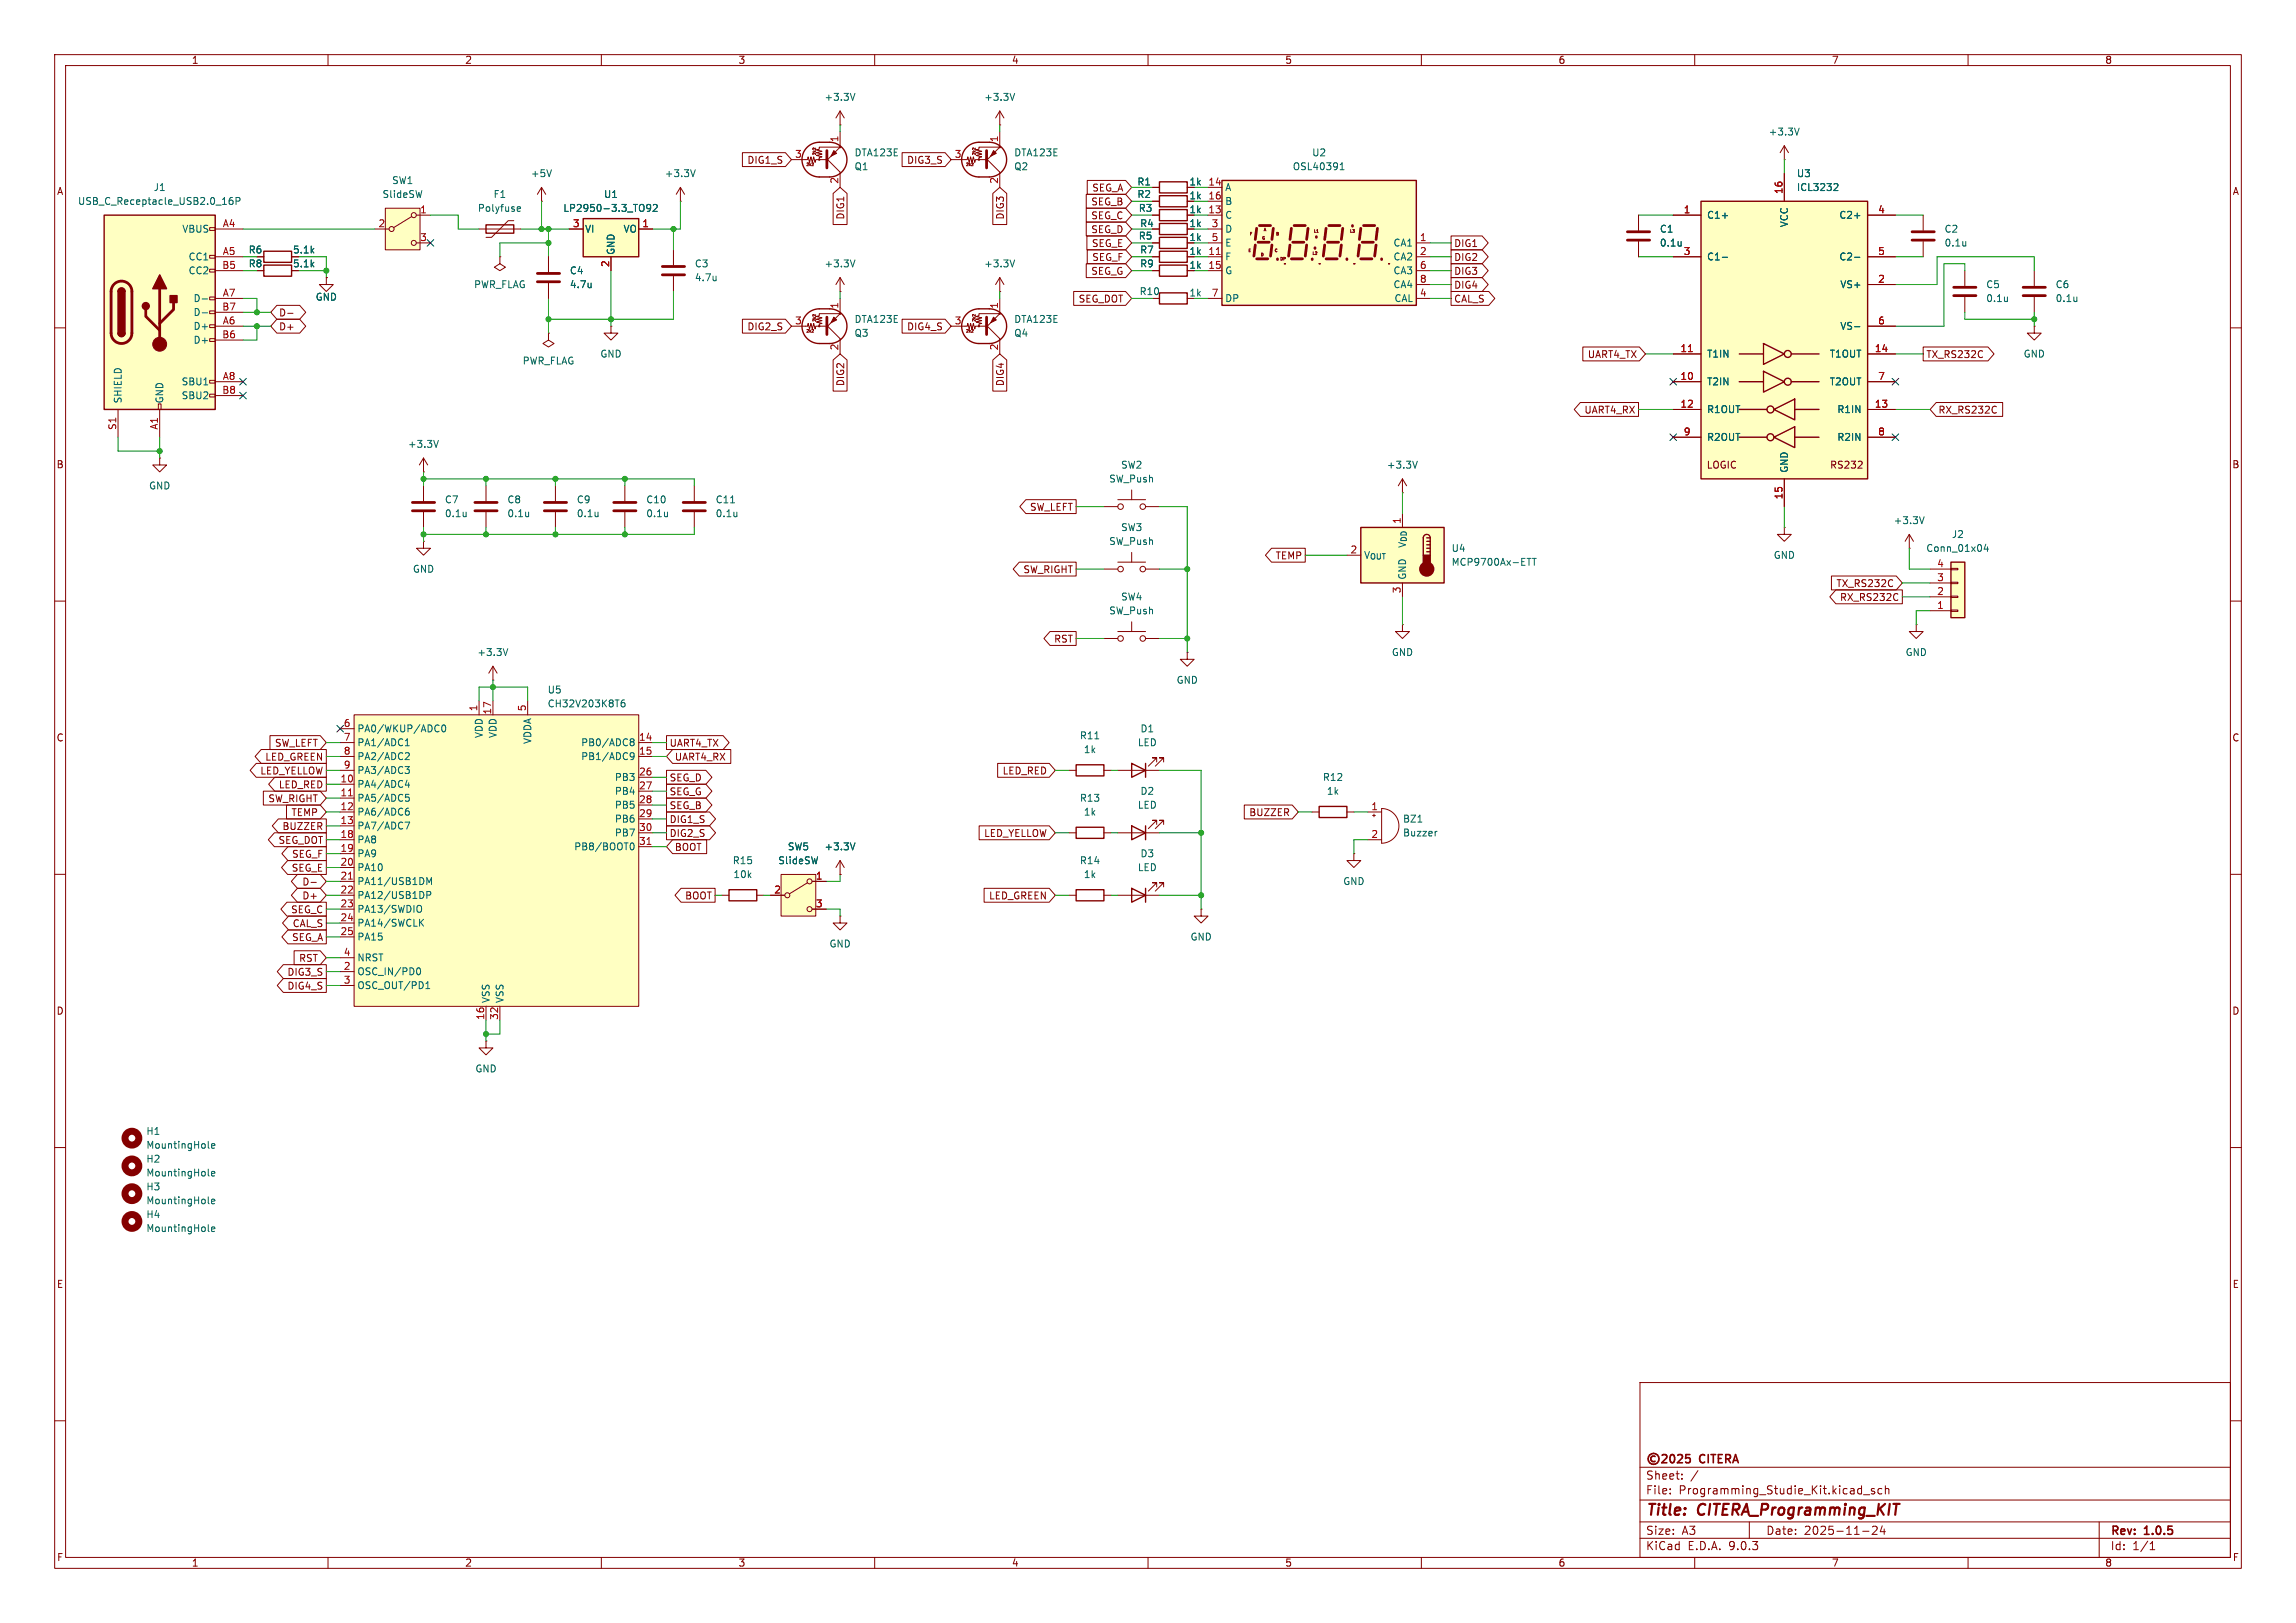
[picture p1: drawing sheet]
<svg xmlns="http://www.w3.org/2000/svg" width="420mm" height="297mm" viewBox="0 0 420 297" stroke-linecap="round" stroke-linejoin="round" font-family="sans-serif">
<defs><g id="words">
<g font-size="2.8" fill="#840000">
<text x="301" y="277.9">Title:</text>
<text x="310.6" y="277.9">CITERA_Programming_KIT</text>
</g>
<g font-size="2.1" fill="#840000">
<text x="311" y="268.2">CITERA</text>
<text x="301" y="273.7">File:</text>
<text x="301" y="271">Sheet:</text>
<text x="307.1" y="273.7">Programming_Studie_Kit.kicad_sch</text>
<text x="301" y="281.1">Size:</text>
<text x="307.6" y="281.1">A3</text>
<text x="323" y="281.1">Date:</text>
<text x="330" y="281.1">2025-11-24</text>
<text x="386" y="281.3">Rev:</text>
<text x="392.4" y="281.3">1.0.5</text>
<text x="301" y="283.9">KiCad</text>
<text x="308.7" y="283.9">E.D.A.</text>
<text x="316.3" y="283.9">9.0.3</text>
<text x="386" y="283.9">Id:</text>
<text x="390.1" y="283.9">1/1</text>
</g>
<g font-size="1.8" fill="#840000">
<text x="35" y="11.9">1</text>
<text x="85" y="11.9">2</text>
<text x="135" y="11.9">3</text>
<text x="185" y="11.9">4</text>
<text x="235" y="11.9">5</text>
<text x="285" y="11.9">6</text>
<text x="335" y="11.9">7</text>
<text x="385" y="11.9">8</text>
<text x="10.3" y="35.9">A</text>
<text x="136.6" y="30.2">DIG1_S</text>
<text x="165.8" y="30.2">DIG3_S</text>
<text x="199.7" y="35.2">SEG_A</text>
<text x="217.5" y="34.1">1k</text>
<text x="408.3" y="35.9">A</text>
<text x="154.6" y="40.3" transform="rotate(-90 154.6 40.3)">DIG1</text>
<text x="183.8" y="40.3" transform="rotate(-90 183.8 40.3)">DIG3</text>
<text x="199.5" y="40.3">SEG_C</text>
<text x="199.5" y="37.8">SEG_B</text>
<text x="217.5" y="39.2">1k</text>
<text x="217.5" y="36.7">1k</text>
<text x="217.5" y="41.8">1k</text>
<text x="53.5" y="46.6">5.1k</text>
<text x="199.5" y="42.9">SEG_D</text>
<text x="199.6" y="45.4">SEG_E</text>
<text x="199.7" y="47.9">SEG_F</text>
<text x="217.5" y="46.8">1k</text>
<text x="217.5" y="44.3">1k</text>
<text x="265.9" y="47.9">DIG2</text>
<text x="265.9" y="45.4">DIG1</text>
<text x="53.5" y="49.1">5.1k</text>
<text x="199.5" y="50.5">SEG_G</text>
<text x="217.5" y="49.4">1k</text>
<text x="265.9" y="53">DIG4</text>
<text x="265.9" y="50.5">DIG3</text>
<text x="51" y="58.1">D-</text>
<text x="197.2" y="55.6">SEG_DOT</text>
<text x="265.9" y="55.6">CAL_S</text>
<text x="51" y="60.6">D+</text>
<text x="136.6" y="60.6">DIG2_S</text>
<text x="165.8" y="60.6">DIG4_S</text>
<text x="290.3" y="65.7">UART4_TX</text>
<text x="352.3" y="65.7">TX_RS232C</text>
<text x="154.6" y="70.8" transform="rotate(-90 154.6 70.8)">DIG2</text>
<text x="183.8" y="70.8" transform="rotate(-90 183.8 70.8)">DIG4</text>
<text x="289.7" y="75.9">UART4_RX</text>
<text x="354.5" y="75.9">RX_RS232C</text>
<text x="10.3" y="85.9">B</text>
<text x="312.1" y="86">LOGIC</text>
<text x="334.7" y="86">RS232</text>
<text x="408.2" y="85.9">B</text>
<text x="188.3" y="93.7">SW_LEFT</text>
<text x="187.1" y="105.1">SW_RIGHT</text>
<text x="233.2" y="102.6">TEMP</text>
<text x="335.8" y="107.6">TX_RS232C</text>
<text x="336.5" y="110.2">RX_RS232C</text>
<text x="192.7" y="117.8">RST</text>
<text x="10.3" y="135.9">C</text>
<text x="50.2" y="136.8">SW_LEFT</text>
<text x="122.4" y="136.8">UART4_TX</text>
<text x="408.2" y="135.9">C</text>
<text x="47.5" y="141.9">LED_YELLOW</text>
<text x="48.4" y="139.4">LED_GREEN</text>
<text x="122.4" y="143.2">SEG_D</text>
<text x="123.3" y="139.4">UART4_RX</text>
<text x="183.3" y="141.9">LED_RED</text>
<text x="49" y="147">SW_RIGHT</text>
<text x="50.9" y="144.5">LED_RED</text>
<text x="53.2" y="149.5">TEMP</text>
<text x="122.4" y="148.3">SEG_B</text>
<text x="122.4" y="145.7">SEG_G</text>
<text x="228.4" y="149.5">BUZZER</text>
<text x="50.8" y="154.6">SEG_DOT</text>
<text x="51.6" y="152.1">BUZZER</text>
<text x="122.4" y="150.8">DIG1_S</text>
<text x="122.4" y="153.4">DIG2_S</text>
<text x="123.3" y="155.9">BOOT</text>
<text x="179.9" y="153.4">LED_YELLOW</text>
<text x="53.3" y="159.7">SEG_E</text>
<text x="53.3" y="157.2">SEG_F</text>
<text x="53.1" y="167.3">SEG_C</text>
<text x="55.2" y="164.8">D+</text>
<text x="55.2" y="162.2">D-</text>
<text x="125.2" y="164.8">BOOT</text>
<text x="180.8" y="164.8">LED_GREEN</text>
<text x="53.3" y="172.4">SEG_A</text>
<text x="53.4" y="169.9">CAL_S</text>
<text x="52.5" y="178.8">DIG3_S</text>
<text x="54.6" y="176.2">RST</text>
<text x="10.3" y="185.9">D</text>
<text x="52.5" y="181.3">DIG4_S</text>
<text x="408.2" y="185.9">D</text>
<text x="10.3" y="235.9">E</text>
<text x="408.3" y="235.9">E</text>
<text x="10.3" y="285.9">F</text>
<text x="35" y="286.9">1</text>
<text x="85" y="286.9">2</text>
<text x="135" y="286.9">3</text>
<text x="185" y="286.9">4</text>
<text x="235" y="286.9">5</text>
<text x="285" y="286.9">6</text>
<text x="335" y="286.9">7</text>
<text x="385" y="286.9">8</text>
<text x="408.3" y="285.9">F</text>
</g>
<g font-size="1.8" fill="#006464">
<text x="150.7" y="18.6">+3.3V</text>
<text x="179.9" y="18.6">+3.3V</text>
<text x="156.2" y="28.8">DTA123E</text>
<text x="185.4" y="28.8">DTA123E</text>
<text x="239.9" y="28.8">U2</text>
<text x="323.4" y="25">+3.3V</text>
<text x="28" y="35.2">J1</text>
<text x="71.6" y="33.9">SW1</text>
<text x="97" y="32.6">+5V</text>
<text x="121.5" y="32.6">+3.3V</text>
<text x="156.2" y="31.3">Q1</text>
<text x="185.4" y="31.3">Q2</text>
<text x="208" y="34.1">R1</text>
<text x="224" y="35.2">A</text>
<text x="236.4" y="31.3">OSL40391</text>
<text x="328.6" y="35.2">ICL3232</text>
<text x="328.6" y="32.6">U3</text>
<text x="14.2" y="37.7">USB_C_Receptacle_USB2.0_16P</text>
<text x="69.9" y="36.4">SlideSW</text>
<text x="87.3" y="39">Polyfuse</text>
<text x="90.2" y="36.4">F1</text>
<text x="102.9" y="39">LP2950-3.3_TO92</text>
<text x="110.4" y="36.4">U1</text>
<text x="208" y="36.4">R2</text>
<text x="208.2" y="39">R3</text>
<text x="208.5" y="41.8">R4</text>
<text x="224" y="37.7">B</text>
<text x="224" y="40.2">C</text>
<text x="312.2" y="40.2">C1+</text>
<text x="327.3" y="41.7" transform="rotate(-90 327.3 41.7)">VCC</text>
<text x="336.4" y="40.2">C2+</text>
<text x="33.3" y="42.8">VBUS</text>
<text x="34.4" y="47.9">CC1</text>
<text x="45.4" y="46.6">R6</text>
<text x="106.9" y="42.8">VI</text>
<text x="112.6" y="46.7" transform="rotate(-90 112.6 46.7)">GND</text>
<text x="114" y="42.8">VO</text>
<text x="208.2" y="44">R5</text>
<text x="208.5" y="46.6">R7</text>
<text x="224" y="42.8">D</text>
<text x="224" y="45.3">E</text>
<text x="224" y="47.9">F</text>
<text x="254.8" y="45.3">CA1</text>
<text x="254.8" y="47.9">CA2</text>
<text x="303.5" y="42.8">C1</text>
<text x="303.5" y="45.3">0.1u</text>
<text x="312.2" y="47.9">C1-</text>
<text x="336.4" y="47.9">C2-</text>
<text x="355.6" y="42.8">C2</text>
<text x="355.6" y="45.3">0.1u</text>
<text x="34.4" y="50.4">CC2</text>
<text x="45.4" y="49.1">R8</text>
<text x="86.6" y="52.9">PWR_FLAG</text>
<text x="104.1" y="50.4">C4</text>
<text x="104.1" y="52.9">4.7u</text>
<text x="127" y="49.1">C3</text>
<text x="127" y="51.7">4.7u</text>
<text x="150.7" y="49.1">+3.3V</text>
<text x="179.9" y="49.1">+3.3V</text>
<text x="208.5" y="49.1">R9</text>
<text x="224" y="50.4">G</text>
<text x="254.8" y="50.4">CA3</text>
<text x="254.8" y="52.9">CA4</text>
<text x="336.5" y="52.9">VS+</text>
<text x="363.2" y="52.9">C5</text>
<text x="375.9" y="52.9">C6</text>
<text x="35.3" y="55.5">D-</text>
<text x="35.3" y="58">D-</text>
<text x="57.7" y="55.2">GND</text>
<text x="156.2" y="59.3">DTA123E</text>
<text x="185.4" y="59.3">DTA123E</text>
<text x="208.4" y="54.2">R10</text>
<text x="217.5" y="54.5">1k</text>
<text x="224" y="55.5">DP</text>
<text x="255" y="55.5">CAL</text>
<text x="363.2" y="55.5">0.1u</text>
<text x="375.9" y="55.5">0.1u</text>
<text x="35.3" y="60.6">D+</text>
<text x="35.3" y="63.1">D+</text>
<text x="109.7" y="65.6">GND</text>
<text x="156.2" y="61.8">Q3</text>
<text x="185.4" y="61.8">Q4</text>
<text x="312.2" y="65.6">T1IN</text>
<text x="334.6" y="65.6">T1OUT</text>
<text x="336.5" y="60.6">VS-</text>
<text x="370.1" y="65.6">GND</text>
<text x="33.1" y="70.7">SBU1</text>
<text x="95.5" y="66.9">PWR_FLAG</text>
<text x="312.2" y="70.7">T2IN</text>
<text x="334.6" y="70.7">T2OUT</text>
<text x="22.5" y="73.9" transform="rotate(-90 22.5 73.9)">SHIELD</text>
<text x="30.1" y="73.9" transform="rotate(-90 30.1 73.9)">GND</text>
<text x="33.1" y="73.3">SBU2</text>
<text x="312.2" y="75.8">R1OUT</text>
<text x="336" y="75.8">R1IN</text>
<text x="74.5" y="82.1">+3.3V</text>
<text x="312.2" y="80.9">R2OUT</text>
<text x="336" y="80.9">R2IN</text>
<text x="27.2" y="89.8">GND</text>
<text x="202.8" y="88.5">SW_Push</text>
<text x="205" y="86">SW2</text>
<text x="253.6" y="86">+3.3V</text>
<text x="327.3" y="86.6" transform="rotate(-90 327.3 86.6)">GND</text>
<text x="81.3" y="92.3">C7</text>
<text x="81.3" y="94.8">0.1u</text>
<text x="92.7" y="92.3">C8</text>
<text x="92.7" y="94.8">0.1u</text>
<text x="105.4" y="92.3">C9</text>
<text x="105.4" y="94.8">0.1u</text>
<text x="118.1" y="92.3">C10</text>
<text x="118.1" y="94.8">0.1u</text>
<text x="130.8" y="92.3">C11</text>
<text x="130.8" y="94.8">0.1u</text>
<text x="202.8" y="99.9">SW_Push</text>
<text x="205" y="97.4">SW3</text>
<text x="257.4" y="100.4" transform="rotate(-90 257.4 100.4)">V_{DD}</text>
<text x="265.4" y="101.2">U4</text>
<text x="346.3" y="96.1">+3.3V</text>
<text x="352.3" y="101.2">Conn_01x04</text>
<text x="356.9" y="98.7">J2</text>
<text x="75.4" y="105">GND</text>
<text x="249.4" y="102.5">V_{OUT}</text>
<text x="257.4" y="106.2" transform="rotate(-90 257.4 106.2)">GND</text>
<text x="265.4" y="103.7">MCP9700Ax-ETT</text>
<text x="324.4" y="102.5">GND</text>
<text x="202.8" y="112.6">SW_Push</text>
<text x="205" y="110.1">SW4</text>
<text x="87.2" y="120.2">+3.3V</text>
<text x="215.1" y="125.3">GND</text>
<text x="254.5" y="120.2">GND</text>
<text x="348.5" y="120.2">GND</text>
<text x="100.1" y="127.1">U5</text>
<text x="100.1" y="129.6">CH32V203K8T6</text>
<text x="65.3" y="134.2">PA0/WKUP/ADC0</text>
<text x="65.3" y="136.8">PA1/ADC1</text>
<text x="88.5" y="135.1" transform="rotate(-90 88.5 135.1)">VDD</text>
<text x="91" y="135.1" transform="rotate(-90 91 135.1)">VDD</text>
<text x="97.4" y="136.2" transform="rotate(-90 97.4 136.2)">VDDA</text>
<text x="106.2" y="136.8">PB0/ADC8</text>
<text x="197.4" y="135.5">R11</text>
<text x="208" y="136.8">LED</text>
<text x="208.5" y="134.2">D1</text>
<text x="65.3" y="139.3">PA2/ADC2</text>
<text x="65.3" y="141.8">PA3/ADC3</text>
<text x="106.2" y="139.3">PB1/ADC9</text>
<text x="112.4" y="143.1">PB3</text>
<text x="198.2" y="138">1k</text>
<text x="241.9" y="143.1">R12</text>
<text x="65.3" y="144.4">PA4/ADC4</text>
<text x="65.3" y="146.9">PA5/ADC5</text>
<text x="65.3" y="149.5">PA6/ADC6</text>
<text x="112.4" y="145.6">PB4</text>
<text x="112.4" y="148.2">PB5</text>
<text x="197.4" y="146.9">R13</text>
<text x="198.2" y="149.5">1k</text>
<text x="208" y="148.2">LED</text>
<text x="208.5" y="145.6">D2</text>
<text x="242.6" y="145.6">1k</text>
<text x="65.3" y="152">PA7/ADC7</text>
<text x="65.3" y="154.5">PA8</text>
<text x="104.9" y="155.8">PB8/BOOT0</text>
<text x="112.4" y="150.7">PB6</text>
<text x="112.4" y="153.3">PB7</text>
<text x="144" y="155.8">SW5</text>
<text x="150.7" y="155.8">+3.3V</text>
<text x="256.5" y="150.7">BZ1</text>
<text x="256.5" y="153.3">Buzzer</text>
<text x="65.3" y="157.1">PA9</text>
<text x="65.3" y="159.6">PA10</text>
<text x="133.9" y="158.3">R15</text>
<text x="134.1" y="160.9">10k</text>
<text x="142.3" y="158.3">SlideSW</text>
<text x="197.4" y="158.3">R14</text>
<text x="198.2" y="160.9">1k</text>
<text x="208" y="159.6">LED</text>
<text x="208.5" y="157.1">D3</text>
<text x="65.3" y="162.2">PA11/USB1DM</text>
<text x="65.3" y="164.7">PA12/USB1DP</text>
<text x="65.3" y="167.2">PA13/SWDIO</text>
<text x="245.6" y="162.2">GND</text>
<text x="65.3" y="169.8">PA14/SWCLK</text>
<text x="65.3" y="172.3">PA15</text>
<text x="151.6" y="173.6">GND</text>
<text x="217.7" y="172.3">GND</text>
<text x="65.3" y="176.1">NRST</text>
<text x="65.3" y="178.7">OSC_IN/PD0</text>
<text x="65.3" y="181.2">OSC_OUT/PD1</text>
<text x="89.8" y="183.6" transform="rotate(-90 89.8 183.6)">VSS</text>
<text x="92.3" y="183.6" transform="rotate(-90 92.3 183.6)">VSS</text>
<text x="86.9" y="196.4">GND</text>
<text x="26.7" y="207.9">H1</text>
<text x="26.7" y="210.4">MountingHole</text>
<text x="26.7" y="213">H2</text>
<text x="26.7" y="215.5">MountingHole</text>
<text x="26.7" y="218">H3</text>
<text x="26.7" y="220.6">MountingHole</text>
<text x="26.7" y="223.1">H4</text>
<text x="26.7" y="225.7">MountingHole</text>
</g>
<g font-size="1.8" fill="#a90000">
<text x="145.3" y="29">3</text>
<text x="153.4" y="26.1" transform="rotate(-90 153.4 26.1)">1</text>
<text x="174.6" y="29">3</text>
<text x="182.6" y="26.1" transform="rotate(-90 182.6 26.1)">1</text>
<text x="153.4" y="33.7" transform="rotate(-90 153.4 33.7)">2</text>
<text x="182.6" y="33.7" transform="rotate(-90 182.6 33.7)">2</text>
<text x="220.9" y="34">14</text>
<text x="326.1" y="35.6" transform="rotate(-90 326.1 35.6)">16</text>
<text x="40.7" y="41.7">A4</text>
<text x="69.1" y="41.7">2</text>
<text x="76.8" y="39.1">1</text>
<text x="104.7" y="41.7">3</text>
<text x="117.4" y="41.7">1</text>
<text x="220.9" y="36.6">16</text>
<text x="220.9" y="39.1">13</text>
<text x="221.5" y="41.7">3</text>
<text x="307.9" y="39.1">1</text>
<text x="343.5" y="39.1">4</text>
<text x="40.7" y="46.7">A5</text>
<text x="76.8" y="44.2">3</text>
<text x="220.9" y="46.7">11</text>
<text x="221.5" y="44.2">5</text>
<text x="259.6" y="44.2">1</text>
<text x="259.6" y="46.7">2</text>
<text x="307.9" y="46.7">3</text>
<text x="343.5" y="46.7">5</text>
<text x="40.6" y="49.3">B5</text>
<text x="111.5" y="49" transform="rotate(-90 111.5 49)">2</text>
<text x="220.9" y="49.3">15</text>
<text x="259.6" y="49.3">6</text>
<text x="259.6" y="51.8">8</text>
<text x="343.5" y="51.8">2</text>
<text x="40.6" y="56.9">B7</text>
<text x="40.7" y="54.4">A7</text>
<text x="40.7" y="59.4">A6</text>
<text x="145.3" y="59.4">3</text>
<text x="153.4" y="56.6" transform="rotate(-90 153.4 56.6)">1</text>
<text x="174.6" y="59.4">3</text>
<text x="182.6" y="56.6" transform="rotate(-90 182.6 56.6)">1</text>
<text x="221.5" y="54.4">7</text>
<text x="259.6" y="54.4">4</text>
<text x="343.5" y="59.4">6</text>
<text x="40.6" y="62">B6</text>
<text x="153.4" y="64.2" transform="rotate(-90 153.4 64.2)">2</text>
<text x="182.6" y="64.2" transform="rotate(-90 182.6 64.2)">2</text>
<text x="307.3" y="64.5">11</text>
<text x="342.9" y="64.5">14</text>
<text x="40.7" y="69.6">A8</text>
<text x="307.3" y="69.6">10</text>
<text x="343.5" y="69.6">7</text>
<text x="40.6" y="72.1">B8</text>
<text x="307.3" y="74.7">12</text>
<text x="342.9" y="74.7">13</text>
<text x="21.3" y="78.8" transform="rotate(-90 21.3 78.8)">S1</text>
<text x="29" y="78.7" transform="rotate(-90 29 78.7)">A1</text>
<text x="307.9" y="79.8">9</text>
<text x="343.5" y="79.8">8</text>
<text x="256.3" y="96" transform="rotate(-90 256.3 96)">1</text>
<text x="326.1" y="91.5" transform="rotate(-90 326.1 91.5)">15</text>
<text x="246.9" y="101.3">2</text>
<text x="354.3" y="106.4">3</text>
<text x="354.3" y="103.9">4</text>
<text x="256.3" y="108.7" transform="rotate(-90 256.3 108.7)">3</text>
<text x="354.3" y="111.5">1</text>
<text x="354.3" y="109">2</text>
<text x="87.4" y="130.2" transform="rotate(-90 87.4 130.2)">1</text>
<text x="89.9" y="130.9" transform="rotate(-90 89.9 130.9)">17</text>
<text x="96.3" y="130.2" transform="rotate(-90 96.3 130.2)">5</text>
<text x="62.8" y="133.1">6</text>
<text x="62.8" y="135.6">7</text>
<text x="116.8" y="135.6">14</text>
<text x="62.2" y="143.3">10</text>
<text x="62.8" y="138.2">8</text>
<text x="62.8" y="140.7">9</text>
<text x="116.8" y="138.2">15</text>
<text x="116.8" y="142">26</text>
<text x="62.2" y="145.8">11</text>
<text x="62.2" y="148.3">12</text>
<text x="116.8" y="144.5">27</text>
<text x="116.8" y="147.1">28</text>
<text x="116.8" y="149.6">29</text>
<text x="250.8" y="148.3">1</text>
<text x="62.2" y="150.9">13</text>
<text x="62.2" y="153.4">18</text>
<text x="62.2" y="156">19</text>
<text x="116.8" y="152.1">30</text>
<text x="116.8" y="154.7">31</text>
<text x="250.8" y="153.4">2</text>
<text x="62.2" y="158.5">20</text>
<text x="62.2" y="161">21</text>
<text x="149.2" y="161">1</text>
<text x="62.2" y="163.6">22</text>
<text x="62.2" y="166.1">23</text>
<text x="141.5" y="163.6">2</text>
<text x="149.2" y="166.1">3</text>
<text x="62.2" y="168.7">24</text>
<text x="62.2" y="171.2">25</text>
<text x="62.8" y="175">4</text>
<text x="62.8" y="177.5">2</text>
<text x="62.8" y="180.1">3</text>
<text x="88.6" y="186.7" transform="rotate(-90 88.6 186.7)">16</text>
<text x="91.2" y="186.7" transform="rotate(-90 91.2 186.7)">32</text>
</g>
<g font-size=".7" fill="#840000">
<text x="149.5" y="28.6" transform="rotate(-90 149.5 28.6)">2k2</text>
<text x="178.7" y="28.6" transform="rotate(-90 178.7 28.6)">2k2</text>
<text x="147.3" y="30.6">2k2</text>
<text x="176.6" y="30.6">2k2</text>
<text x="228.2" y="46.3">E</text>
<text x="228.5" y="43.3">F</text>
<text x="230.5" y="47.1">D</text>
<text x="230.7" y="44">G</text>
<text x="231" y="42.5">A</text>
<text x="233" y="46.3">C</text>
<text x="233.2" y="43.3">B</text>
<text x="234" y="47.9">DP</text>
<text x="239.9" y="46.8">L2</text>
<text x="240.2" y="42.8">L1</text>
<text x="246.8" y="42.8">L3</text>
<text x="149.5" y="59" transform="rotate(-90 149.5 59)">2k2</text>
<text x="178.7" y="59" transform="rotate(-90 178.7 59)">2k2</text>
<text x="147.3" y="61.1">2k2</text>
<text x="176.6" y="61.1">2k2</text>
</g>
</g></defs>
<g fill="none" stroke="#840000" stroke-width=".18">
<path d="M10 10h400v277h-400zM12 12h396v273h-396zM60 10v2M110 10v2M160 10v2M210 10v2M260 10v2M310 10v2M360 10v2M124.5 36.8h.1M124.5 34.3l-.8 1.3M124.5 34.3l.7 1.3"/>
<path d="M124.5 34.3v2.5M144.8 29.2h2.9l.1-.5 .3 1 .2-1 .3 1 .2-1 .3 1 .1-.5h1.9M147.6 29.8h.3M148.1 29.8v.5M148.5 29.8h.3M148.7 27.8h.5M148.7 28v.3M148.8 29.8v.1M148.8 29.9l-.3 .4h.3M149.2 27.1v.3l-.4-.3-.1 .1v.2M149.9 29.2v-.4l.5-.1-1-.3 1-.2-1-.3 1-.2-1-.3 .5-.1v-.4h3.8l-2.6 2.6M151.1 29l2.6 2.5v2.8"/>
<path d="M153.7 22.9h.1M153.7 20.3v2.6M153.7 24.1v2.6M153.7 20.3l-.8 1.3M153.7 20.3l.7 1.3M87.6 41.9h7.6M91.4 47v1.3l1.1 .6-1.1 .6-1-.6 1-.6M91.4 47h.1M94 40.4h-1l-3.1 3h-1M111.8 59.7v1.3h1.2l-1.2 1.2-1.3-1.2h1.3M111.8 59.7h.1M123.2 45.7v2.8"/>
<path d="M123.2 50.5v2.8M144.8 59.7h2.9l.1-.5 .3 1 .2-1 .3 1 .2-1 .3 1 .1-.5h1.9M148.7 58.3h.5M148.7 58.5v.2M149.2 57.6v.3l-.4-.3-.1 .1v.1M149.9 59.7v-.4l.5-.1-1-.3 1-.2-1-.3 1-.2-1-.3 .5-.1v-.4h3.8l-2.6 2.5M151.1 59.4l2.6 2.6v2.8M153.7 53.3h.1M153.7 50.8v2.5M153.7 54.6v2.6M153.7 50.8l-.8 1.3M153.7 50.8l.7 1.3"/>
<path d="M359.4 49.5v2.8M359.4 54.4v2.8M10 60h2M100.3 61v1.2l1 .7-1 .6-1-.6 1-.7M100.3 61h.1M147.6 60.3h.3M148.1 60.3v.5M148.5 60.3h.2l.1 .1-.3 .4h.3M408 60h2M77.5 86.4h.1M77.5 83.8l-.8 1.3M77.5 83.8l.7 1.3"/>
<path d="M77.5 83.8v2.6M10 110h2M201.9 116.8h2.6M204.5 115.6h5M207 113.8v1.8M209.5 116.8h2.6M408 110h2M211.6 139.4v-.7h-.8h.8l-1.5 1.5M212.9 139.4v-.7h-.8h.8l-1.6 1.5M10 160h2M195.6 141h1.2M195.6 152.4h1.2"/>
<path d="M201.9 141h1.3M201.9 152.4h1.3M204.5 141h7.6M204.5 152.4h7.6M211.6 150.9v-.8h-.8h.8l-1.5 1.5M212.9 150.9v-.8h-.8h.8l-1.6 1.5M408 160h2M10 210h2M408 210h2M300 253h108v32h-108zM10 260h2M300 278.5h108"/>
<path d="M300 274.5h108M300 268.5h108M305.5 273.2v.2M305.5 272.5v.1M307.7 270.5v.2M307.7 269.8v.1M310.6 269.1l-1.3 1.9M320 278.5v3M340.9 273.5h1.1M342.9 272.5l-.4-.1-.2 .2 .1 .2 .5 .2v.3h-.6M343.3 279.4v.5l-.9 .9h1M344.2 272.5l-.4-.1-.3 .3v.4l.2 .2h.5"/>
<path d="M344.3 279.2l-.4 1.1h1M344.7 279.8v1M344.9 272.5l.2-.1 .3 .1 .1 .9M344.9 271.9v1.5M384 278.5v6.5M408 260h2M60 285v2M110 285v2M160 285v2M210 285v2M260 285v2M300 281.5h108"/>
<path d="M310 285v2M340.7 280.2h1.2M360 285v2M393.3 283.6h.9M393.3 282.5l.4-.4v1.5"/>
<circle cx="149.9" cy="29.2" r=".13"/>
<circle cx="153.7" cy="26.9" r=".13"/>
<circle cx="149.9" cy="59.7" r=".13"/>
<circle cx="153.7" cy="57.4" r=".13"/>
<circle cx="205" cy="116.8" r=".51"/>
<circle cx="209" cy="116.8" r=".51"/>
</g>
<g fill="none" stroke="#840000" stroke-width=".3">
<path d="M302.8 266.5a.52 .52 0 0 0-.8 .5 .52 .52 0 0 0 .8 .4M304 266.3l.6-.1 .2 .1 .1 .3-.9 1.1h.9M305.6 266.3l.2-.1a.8 .8 0 0 1 .5 .7 .8 .8 0 0 1-.5 .8l-.2-.2-.1-.4zM306.9 266.3l.6-.1 .2 .1 .1 .3-1 1.1h1M309.1 266.2h-.7l-.1 .7 .2-.1h.5l.2 .2-.1 .5-.2 .2-.6-.2"/>
<circle cx="302.5" cy="267" r="1"/>
</g>
<path d="M147.6 27a3.2 3.2 0 0 1 2.3-1h1.9a3.2 3.2 0 0 1 3.1 3.2 3.2 3.2 0 0 1-3.1 3.2h-1.9a3.2 3.2 0 0 1-3-2 3.2 3.2 0 0 1 .7-3.4zM88.9 41.1h5.1v1.6h-5.1zM147.6 57.5a3.2 3.2 0 0 1 2.3-1h1.9a3.2 3.2 0 0 1 3.1 3.2 3.2 3.2 0 0 1-3.1 3.2h-1.9a3.2 3.2 0 0 1-3-2 3.2 3.2 0 0 1 .7-3.4zM196.8 140h5.1v2h-5.1zM207 139.7l2.5 1.3-2.5 1.2zM209.5 139.7v2.5M196.8 151.4h5.1v2h-5.1zM207 151.1l2.5 1.3-2.5 1.3zM209.5 151.1v2.6" fill="none" stroke="#840000" stroke-width=".25"/>
<path d="M156.4 17.1l-.4 1.3M94.6 38.5l.2 .2 .4-.1M94.6 38l.2-.2h.2l.2 .2v.1l-.6 .2M127.2 31.1l-.4 1.2M131 50.5v.9M131 51.3h-.1M156.4 47.6l-.4 1.2M367.2 54.3v.9M367.2 55.1h-.1M80.2 80.6l-.4 1.3M200.3 135.2h.7" fill="none" stroke="#006464" stroke-width=".18"/>
<g fill="#840000" stroke="#840000" stroke-width=".51">
<path d="M151.3 58v3.2z"/>
<path d="M151.3 27.6v3.1z"/>
</g>
<g fill="#840000" stroke="#840000" stroke-width=".18">
<path d="M152.5 58l.5 .5-1 .6z"/>
<path d="M152.5 27.6l.5 .5-1 .5z"/>
</g>
<path d="M121.2 48.8h4M121.2 50.3h4M357.4 52.6h4M357.4 54.1h4" fill="none" stroke="#840000" stroke-width=".51"/>
<path d="M19 39.4h20.4v35.5h-20.4z" fill="#ffffc2"/>
<g fill="none" stroke="#840000" stroke-width=".18">
<path d="M182.9 22.9h.1M182.9 20.3v2.6M182.9 20.3l-.8 1.3M182.9 20.3l.7 1.3M38.4 41.7h1v.5h-1zM38.4 46.7h1v.5h-1zM38.4 49.3h1v.5h-1zM38.4 54.4h1v.5h-1zM38.4 56.9h1v.5h-1zM38.4 59.4h1v.5h-1zM39.4 41.9h5M39.4 47h5"/>
<path d="M39.4 49.5h5M39.4 54.6h5M39.4 57.2h5M39.4 59.7h5M182.9 53.3h.1M182.9 50.8l-.8 1.3M182.9 50.8l.7 1.3M182.9 50.8v2.5M21.6 74.9v5.1M29 73.9h.5v1h-.5zM29.2 74.9v5.1M38.4 62h1v.5h-1z"/>
<path d="M38.4 69.6h1v.5h-1zM38.4 72.1h1v.5h-1zM39.4 62.2h5M39.4 69.9h5M39.4 72.4h5M29.2 83.8v1.3h1.3l-1.3 1.3-1.3-1.3h1.3M29.2 83.8h.1"/>
</g>
<path d="M19 39.4h20.4v35.5h-20.4zM21.6 53.3a.64 .64 0 0 1 .6-.6 .64 .64 0 0 1 .7 .6M21.6 61a.64 .64 0 0 0 .6 .6 .64 .64 0 0 0 .7-.6" fill="none" stroke="#840000" stroke-width=".25"/>
<path d="M20.9 52a1.9 1.9 0 0 1 2-.4 1.9 1.9 0 0 1 1.2 1.7v7.7a1.91 1.91 0 0 1-1.9 1.9 1.91 1.91 0 0 1-1.9-1.9v-7.8l.2-.6zM26.7 56.6v1.3l2.5 2.6M29.2 52.8v10.2M31.7 55.4v1.2l-2.5 2.6" fill="none" stroke="#840000" stroke-width=".51"/>
<g fill="#840000" stroke="#840000" stroke-width=".25">
<path d="M21.6 53.3h1.3v7.7h-1.3z"/>
<path d="M21.8 52.9a.64 .64 0 0 1 .7-.1 .64 .64 0 0 1 .4 .5h-1.3z"/>
<path d="M21.6 61h1.3a.64 .64 0 0 1-.7 .6 .64 .64 0 0 1-.6-.6z"/>
<path d="M29.2 50.3l1.3 2.5h-2.6z"/>
<path d="M31.1 54.1h1.3v1.3h-1.3z"/>
<circle cx="26.7" cy="56" r=".63"/>
</g>
<circle cx="29.2" cy="63" r="1.27" fill="#840000" stroke="#840000" stroke-width=".18"/>
<path d="M185.6 17.1l-.4 1.3M42.5 36.1l-.3 .1a.86 .86 0 0 0 0 1.2l.4-.1v-.4l-.2-.3-.4 .1-.1 .2M43.2 36.8l.6-.1 .1-.1-.1-.3-.6-.2v1.3M37 54.7h1M37 57.2h1M185.6 47.6l-.4 1.2" fill="none" stroke="#006464" stroke-width=".18"/>
<path d="M223.5 33h35.6v22.9h-35.6z" fill="#ffffc2"/>
<path d="M223.5 33h35.6v22.9h-35.6zM234.9 48.3h.1M241.3 48.3h.1M247.6 48.3h.1M254 48.3h.1" fill="none" stroke="#840000" stroke-width=".25"/>
<g fill="none" stroke="#840000" stroke-width=".51">
<path d="M229.6 44.8l-.2 2.1M229.9 41.8l-.3 2M229.9 47.4h2M230.1 44.3h2.1M230.4 41.3h2M232.7 44.8l-.3 2.1M232.9 41.8l-.2 2M233.7 47.4v.1M236 44.8l-.3 2.1M236.2 47.4h2.1M236.2 41.8l-.2 2M236.5 44.3h2"/>
<path d="M236.7 41.3h2.1M239 44.8l-.2 2.1M239.3 41.8l-.3 2M240 47.4v.1M240.5 45.3v.2M240.8 43.3v.1M242.3 44.8l-.2 2.1M242.6 47.4h2M242.6 41.8l-.3 2M242.8 44.3h2.1M243.1 41.3h2M245.4 44.8l-.3 2.1"/>
<path d="M245.6 41.8l-.2 2M246.4 47.4v.1M247.4 41.3v.1M248.7 44.8l-.3 2.1M248.9 47.4h2.1M248.9 41.8l-.2 2M249.2 44.3h2M249.4 41.3h2.1M251.7 44.8l-.2 2.1M252 41.8l-.3 2M252.7 47.4v.1"/>
</g>
<g fill="none" stroke="#840000" stroke-width=".18">
<path d="M221 34.3h2.5M221 36.8h2.5M221 39.4h2.5M221 41.9h2.5M221 44.5h2.5M221 47h2.5M221 49.5h2.5M221 54.6h2.5M228.7 45.6h-.2v.5M229 42.5h-.2v.5M230.9 46.4l-.1-.1v.5M231.2 42.3l.2-.5 .2 .5"/>
<path d="M233.8 42.5h-.3v.5M234.5 47.1h-.2v.5M235.1 47.1h-.3v.5M240.2 46.1v.5M240.5 42v.5M240.6 46.1h.2M240.9 42.5h.2M240.9 42.1l.1 .4M247.1 42v.5M247.4 42h.3l-.1 .2M259.1 44.5h2.5M259.1 47h2.5"/>
<path d="M259.1 49.5h2.5M259.1 54.6h2.5M259.1 52.1h2.5"/>
</g>
<path d="M222.5 46.6h.7" fill="none" stroke="#a90000" stroke-width=".18"/>
<path d="M245.1 31.1h.8M245.1 30.2l.4-.4v1.3" fill="none" stroke="#006464" stroke-width=".18"/>
<path d="M70.5 38.1h6.3v7.6h-6.3z" fill="#ffffc2"/>
<g fill="none" stroke="#840000" stroke-width=".18">
<path d="M70.5 38.1h6.3v7.6h-6.3zM75.3 39.6l-3.3 2.1M76.2 39.4h2.5M326.4 29.2h.1M326.4 26.7l-.8 1.2M326.4 26.7l.8 1.2M326.4 26.7v2.5M351.8 39.4v2.8M47 47h1.3M47 49.5h1.3M59.7 50.8v1.3h1.3l-1.3 1.2-1.3-1.2h1.3M59.7 50.8h.1"/>
<path d="M68.6 41.9h2.5M76.2 44.5h2.5M351.8 44.2v2.8M201.9 92.7h2.6M204.5 91.4h5M207 89.7v1.7M209.5 92.7h2.6M201.9 104.1h2.6M204.5 102.9h5M207 101.1v1.8M209.5 104.1h2.6"/>
<circle cx="75.7" cy="39.4" r=".46"/>
<circle cx="71.6" cy="41.9" r=".46"/>
<circle cx="75.7" cy="44.5" r=".46"/>
<circle cx="205" cy="92.7" r=".51"/>
<circle cx="209" cy="92.7" r=".51"/>
<circle cx="205" cy="104.1" r=".51"/>
<circle cx="209" cy="104.1" r=".51"/>
</g>
<path d="M48.3 46h5v2h-5zM48.3 48.5h5v2h-5z" fill="none" stroke="#840000" stroke-width=".25"/>
<path d="M349.8 42.4h4M349.8 43.9h4" fill="none" stroke="#840000" stroke-width=".51"/>
<path d="M329.1 23.4l-.4 1.3M359.6 44.2v.8M359.6 44.9l-.1 .1" fill="none" stroke="#006464" stroke-width=".18"/>
<path d="M142.9 160h6.3v7.6h-6.3z" fill="#ffffc2"/>
<g fill="none" stroke="#840000" stroke-width=".18">
<path d="M210.8 39.4h1.3M210.8 36.8h1.3M210.8 49.5h1.3M210.8 47h1.3M153.7 157.5l-.8 1.3M153.7 157.5l.7 1.3M153.7 157.5v2.5M141 163.8h2.5M142.9 160h6.3v7.6h-6.3zM147.7 161.5l-3.3 2.1M148.6 161.3h2.5M148.6 166.4h2.5"/>
<path d="M153.7 160h.1M153.7 167.6v1.3h1.2l-1.2 1.3-1.3-1.3h1.3M153.7 167.6h.1"/>
<circle cx="144" cy="163.8" r=".46"/>
<circle cx="148.1" cy="161.3" r=".46"/>
<circle cx="148.1" cy="166.4" r=".46"/>
</g>
<path d="M156.4 154.2l-.4 1.3" fill="none" stroke="#006464" stroke-width=".18"/>
<path d="M212.1 38.4h5.1v2h-5.1zM212.1 35.8h5.1v2h-5.1zM212.1 48.5h5.1v2h-5.1zM212.1 53.6h5.1v2h-5.1zM212.1 46h5.1v2h-5.1z" fill="none" stroke="#840000" stroke-width=".25"/>
<path d="M248.9 96.5h15.3v10.2h-15.3z" fill="#ffffc2"/>
<path d="M212.1 40.9h5.1v2h-5.1zM212.1 43.4h5.1v2.1h-5.1zM248.9 96.5h15.3v10.2h-15.3zM261 98.4h.6M261 99.1h.6M261 99.7h.6M261.6 98.4a.64 .64 0 0 0-.6-.6 .64 .64 0 0 0-.7 .6v3.2M261.6 98.4v3.2M261 100.3h.6M261 101h.6" fill="none" stroke="#840000" stroke-width=".25"/>
<g fill="#840000" stroke="#840000" stroke-width=".25">
<path d="M260.3 101.6h1.3v1.9h-1.3z"/>
<circle cx="261" cy="104.1" r="1.27"/>
</g>
<path d="M210.8 41.9h1.3M210.8 44.5h1.3M246.4 101.6h2.5M256.5 106.7v2.5" fill="none" stroke="#840000" stroke-width=".18"/>
<path d="M279.3 102.2h.8M280.3 102.2h.7M280.7 102.2v1.2" fill="none" stroke="#006464" stroke-width=".18"/>
<path d="M106.7 40h10.1v7h-10.1z" fill="#ffffc2"/>
<path d="M212.1 33.3h5.1v2h-5.1zM106.7 40h10.1v7h-10.1zM133.3 162.8h5.1v2h-5.1z" fill="none" stroke="#840000" stroke-width=".25"/>
<path d="M210.8 34.3h1.3M104.1 41.9h2.6M111.8 47v2.5M116.8 41.9h2.6M326.4 96.5v1.3h1.3l-1.3 1.3-1.3-1.3h1.3M326.4 96.5h.1M350.5 114.3v1.3h1.3l-1.3 1.2-1.3-1.2h1.3M350.5 114.3h.1M132.1 163.8h1.2M138.4 163.8h1.3" fill="none" stroke="#840000" stroke-width=".18"/>
<path d="M119 38l-.2 .2h-.3l-.2-.2v-.3l.2-.3h.3l.2 .3a.84 .84 0 0 1-.3 1h-.3M119.5 37.5l.5-.1 .2 .4-.8 .9h.8" fill="none" stroke="#006464" stroke-width=".18"/>
<path d="M64.8 130.8h52v53.4h-52z" fill="#ffffc2"/>
<g fill="none" stroke="#840000" stroke-width=".18">
<path d="M299.7 39.4v2.8M299.7 44.2v2.8M62.2 133.4h2.6M62.2 135.9h2.6M62.2 138.4h2.6M64.8 130.8h52v53.4h-52zM87.6 128.3v2.5M90.2 128.3v2.5M96.5 128.3v2.5M116.8 135.9h2.6M116.8 138.4h2.6M62.2 141h2.6"/>
<path d="M62.2 143.5h2.6M62.2 146.1h2.6M62.2 148.6h2.6M62.2 151.1h2.6M62.2 153.7h2.6M62.2 156.2h2.6M62.2 158.8h2.6M116.8 142.2h2.6M116.8 144.8h2.6M116.8 147.3h2.6M116.8 149.9h2.6M116.8 152.4h2.6"/>
<path d="M116.8 154.9h2.6M62.2 161.3h2.6M62.2 163.8h2.6M62.2 166.4h2.6M62.2 168.9h2.6M62.2 171.5h2.6M62.2 175.3h2.6M62.2 177.8h2.6M62.2 180.3h2.6M88.9 184.2v2.5M91.4 184.2v2.5"/>
</g>
<g fill="none" stroke="#006464" stroke-width=".18">
<path d="M307.5 44.2v.8M74.1 136.5h.8M74.1 135.6l.4-.4v1.3M74.3 137.7l.5 .1 .1 .3-.8 .9h.8M80.1 132.7l.2 .1M80.3 133.8l-.2 .1M81 132.7h.1a.68 .68 0 0 1 .4 .6 .68 .68 0 0 1-.4 .6 .84 .84 0 0 1-.1-1.2zM114.2 128.1h-.3a.86 .86 0 0 0 0 1.3l.4-.2v-.4l-.2-.2h-.4l-.1 .2M115.3 138l.2-.3h.2l.3 .3a.84 .84 0 0 1-.4 1h-.2M115.3 135.5l.2 .2M115.3 135.4l.2-.2 .4 .1 .1 .2-.3 .2M115.3 138.3l.2 .2h.2l.3-.2"/>
<path d="M115.5 135.7h.2M115.5 135.7l-.2 .3M115.7 135.7l.3 .3-.1 .3-.4 .2-.2-.3M74.1 140.3h.8l-.5 .5 .4 .1 .1 .4-.3 .2h-.3M74.1 150.4h.8l-.5 1.3M74.2 145.4h.6M74.3 148.4h.3l.3 .2-.1 .5h-.5M74.3 145.8h.3l.3 .3-.1 .5h-.5M74.4 142.8l-.3 .9h.8M74.8 143.2v.9M74.8 147.9l-.5 .1M115.3 154.7l.3-.5a.68 .68 0 0 1 .4 .7 .68 .68 0 0 1-.4 .6l-.3-.5"/>
<path d="M76.3 177.2l.2-.1a.68 .68 0 0 1 .4 .6 .68 .68 0 0 1-.4 .7l-.2-.1M76.6 165.7a.43 .43 0 0 1 .5 .4v.4a.43 .43 0 0 1-.5 .4M76.9 168.8l.6 .7M77.5 168.2l-.8 .7M78 180l.3-.4v1.3M78.1 161.9v-1.3l.4 .9 .4-.9v1.3M78.1 163.8l.6-.1 .1-.1-.1-.3-.6-.2v1.3M77.9 180.9h.7"/>
</g>
<path d="M63.7 145.6h.8M118.4 154.5h.7M63.7 160.9h.8" fill="none" stroke="#a90000" stroke-width=".18"/>
<path d="M297.7 42.4h4.1M297.7 43.9h4.1" fill="none" stroke="#840000" stroke-width=".51"/>
<path d="M311.1 36.8h30.5v50.8h-30.5z" fill="#ffffc2"/>
<g fill="none" stroke="#840000" stroke-width=".25">
<path d="M176.8 27a3.2 3.2 0 0 1 2.3-1h1.9a3.2 3.2 0 0 1 3.1 3.2 3.2 3.2 0 0 1-3.1 3.2h-1.9a3.2 3.2 0 0 1-3-2 3.2 3.2 0 0 1 .7-3.4zM311.1 36.8h30.5v50.8h-30.5zM318.1 64.8h4.5M318.1 69.9h4.5M318.1 74.9h5.1M322.6 62.9l3.8 1.9-3.8 1.9zM322.6 67.9l3.8 2-3.8 1.9zM324.5 74.9l3.8-1.9v3.8zM327.7 64.8h5M327.7 69.9h5M328.3 74.9h4.4M318.1 80h5.1"/>
<path d="M324.5 80l3.8-1.9v3.8zM328.3 80h4.4M207 162.6l2.5 1.2-2.5 1.3zM209.5 162.6v2.5"/>
<circle cx="323.8" cy="74.9" r=".63"/>
<circle cx="327" cy="64.8" r=".63"/>
<circle cx="327" cy="69.8" r=".63"/>
<circle cx="323.8" cy="80" r=".63"/>
</g>
<g fill="none" stroke="#840000" stroke-width=".18">
<path d="M174 29.2h2.9l.1-.5 .3 1 .2-1 .3 1 .3-1 .2 1 .1-.5h1.9M176.9 29.8h.2M177.3 29.8v.5M177.7 29.8h.3M177.9 27.8h.5M177.9 28v.3M178 29.8v.1M178 29.9l-.3 .4h.3M178.4 27.1v.3l-.4-.3-.1 .1v.2M179.1 29.2v-.4l.5-.1-1-.3 1-.2-1-.3 1-.2-1-.3 .5-.1v-.4h3.8l-2.6 2.6M180.3 29l2.6 2.5v2.8M182.9 24.1v2.6"/>
<path d="M306.1 39.4h5M326.4 31.8v5M341.6 39.4h5.1M306.1 47h5M341.6 47h5.1M341.6 52.1h5.1M341.6 59.7h5.1M372.1 59.7v1.3h1.3l-1.3 1.2-1.3-1.2h1.3M372.1 59.7h.1M372.1 49.5v2.8M372.1 54.4v2.8M306.1 64.8h5"/>
<path d="M306.1 69.9h5M306.1 74.9h5M341.6 64.8h5.1M341.6 69.9h5.1M341.6 74.9h5.1M77.5 99.1v1.2h1.2l-1.2 1.3-1.3-1.3h1.3M77.5 99.1h.1M306.1 80h5M326.4 87.6v5.1M339.8 85.7h.8M340.6 84.5v.4M341.6 80h5.1"/>
<path d="M349.2 97.8l-.7 1.3M349.2 97.8l.8 1.3M349.2 97.8v2.5M217.2 119.4v1.3h1.2l-1.2 1.2-1.3-1.2h1.3M217.2 119.4h.1M256.5 114.3v1.3h1.3l-1.3 1.2-1.2-1.2h1.2M256.5 114.3h.1M349.2 100.3h.1M204.5 163.8h7.6M211.6 162.3v-.8h-.8h.8l-1.5 1.6M212.9 162.3v-.8h-.8h.8l-1.6 1.6M219.7 166.4v1.2h1.3l-1.3 1.3-1.3-1.3h1.3"/>
<path d="M219.7 166.4h.1M88.9 190.5v1.3h1.3l-1.3 1.2-1.3-1.2h1.3M88.9 190.5h.1"/>
<circle cx="179.1" cy="29.2" r=".13"/>
<circle cx="182.9" cy="26.9" r=".13"/>
</g>
<g fill="none" stroke="#006464" stroke-width=".18">
<path d="M315 39.5h1M335.7 33.6l.4 .1 .1 .3-.8 .9h.8M339.2 39.5h1M315 47.1h1M339.2 47.1h1M339.2 59.8h1M379.9 54.3v.9M379.9 55.1h-.1M352 94.6l-.5 1.2M38.1 209.9l.2 .2M38.1 215l.2 .2M38.7 209.7l.6-.1-.1-.3h-.3l-.2 .2 .1 .6h.4"/>
<path d="M38.7 214.8l.6-.1-.1-.3h-.3l-.2 .1 .1 .6h.4M38.7 219.9l.6-.2-.1-.2-.3-.1-.2 .2 .1 .6h.4M38.1 220.1l.2 .2M38.1 225.2l.2 .2M38.7 224.9l.6-.1-.1-.2-.3-.1-.2 .2 .1 .6h.4"/>
</g>
<path d="M308.9 64.4h.7" fill="none" stroke="#a90000" stroke-width=".18"/>
<path d="M180.5 27.6v3.1z" fill="#840000" stroke="#840000" stroke-width=".51"/>
<path d="M181.7 27.6l.5 .5-1 .5z" fill="#840000" stroke="#840000" stroke-width=".18"/>
<g fill="none" stroke="#840000" stroke-width="1.3">
<circle cx="24.1" cy="208.3" r="1.27"/>
<circle cx="24.1" cy="213.4" r="1.27"/>
<circle cx="24.1" cy="218.4" r="1.27"/>
<circle cx="24.1" cy="223.5" r="1.27"/>
</g>
<path d="M370.1 52.6h4M370.1 54.1h4" fill="none" stroke="#840000" stroke-width=".51"/>
<path d="M356.9 102.9h2.5v10.1h-2.5z" fill="#ffffc2"/>
<path d="M176.8 57.5a3.2 3.2 0 0 1 2.3-1h1.9a3.2 3.2 0 0 1 3.1 3.2 3.2 3.2 0 0 1-3.1 3.2h-1.9a3.2 3.2 0 0 1-3-2 3.2 3.2 0 0 1 .7-3.4zM356.9 102.9h2.5v10.1h-2.5zM241.3 147.6h5.1v2h-5.1zM196.8 162.8h5.1v2h-5.1z" fill="none" stroke="#840000" stroke-width=".25"/>
<g fill="none" stroke="#840000" stroke-width=".18">
<path d="M99.1 36.8h.1M99.1 34.3l-.8 1.3M99.1 34.3l.7 1.3M99.1 34.3v2.5M135.8 27.9h7.9l1.1 1.3-1.1 1.3h-7.9zM152.4 35.4l1.3-1.1 1.2 1.1v5.7h-2.5zM165 27.9h7.9l1.1 1.3-1.1 1.3h-7.9zM181.6 35.4l1.3-1.1 1.3 1.1v5.7h-2.6zM198.7 38.1h7.2l1.1 1.3-1.1 1.2h-7.2zM198.7 35.6h7.2l1.1 1.2-1.1 1.3h-7.2zM198.9 33h7l1.1 1.3-1.1 1.3h-7zM210.8 39.4h1.3"/>
<path d="M210.8 36.8h1.3M210.8 34.3h1.3M299.7 39.4v2.8M306.1 39.4h5M326.4 31.8v5M341.6 39.4h5.1M47 47h1.3M47 49.5h1.3M50.6 58.4h4.2l1.1 1.3-1.1 1.3h-4.2l-1.1-1.3zM50.6 55.9h4.2l1.1 1.3-1.1 1.2h-4.2l-1.1-1.2zM52.6 57.3h1M59.7 50.8h.1"/>
<path d="M100.3 47v2.8M100.3 51.8v2.8M104.1 41.9h2.6M111.8 47v2.5M116.8 41.9h2.6M135.8 58.4h7.9l1.1 1.3-1.1 1.3h-7.9zM165 58.4h7.9l1.1 1.3-1.1 1.3h-7.9zM174 59.7h2.9l.1-.5 .3 1 .2-1 .3 1 .3-1 .2 1 .1-.5h1.9M177.9 58.3h.5M177.9 58.5v.2M178.4 57.6v.3l-.4-.3-.1 .1v.1M179.1 59.7v-.4l.5-.1-1-.3 1-.2-1-.3 1-.2-1-.3 .5-.1v-.4h3.8l-2.6 2.5"/>
<path d="M180.3 59.4l2.6 2.6v2.8M182.9 54.6v2.6M196.4 53.3h9.5l1.1 1.3-1.1 1.3h-9.5zM198.7 48.3h7.2l1.1 1.2-1.1 1.3h-7.2zM198.7 40.6h7.2l1.1 1.3-1.1 1.3h-7.2zM198.8 43.2h7.1l1.1 1.3-1.1 1.2h-7.1zM198.9 45.7h7l1.1 1.3-1.1 1.3h-7zM210.8 47h1.3M210.8 49.5h1.3M210.8 41.9h1.3M210.8 44.5h1.3M265.4 45.7h5.7l1.1 1.3-1.1 1.3h-5.7z"/>
<path d="M265.4 50.8h5.7l1.1 1.3-1.1 1.2h-5.7zM265.4 43.2h5.7l1.1 1.3-1.1 1.2h-5.7zM265.4 48.3h5.7l1.1 1.2-1.1 1.3h-5.7zM265.4 53.3h6.9l1.1 1.3-1.1 1.3h-6.9zM299.7 44.2v2.8M306.1 47h5M341.6 59.7h5.1M341.6 47h5.1M341.6 52.1h5.1M152.4 65.9l1.3-1.1 1.2 1.1v5.7h-2.5zM176.9 60.3h.2M177.3 60.3v.5"/>
<path d="M177.7 60.3h.2l.1 .1-.3 .4h.3M181.6 65.9l1.3-1.1 1.3 1.1v5.7h-2.6zM289.1 73.7h10.6v2.5h-10.6l-1.1-1.3zM289.5 63.5h10.4l1.1 1.3-1.1 1.2h-10.4zM306.1 64.8h5M306.1 69.9h5M306.1 74.9h5M341.6 64.8h5.1M341.6 69.9h5.1M341.6 74.9h5.1M351.8 63.5h11.8l1.2 1.3-1.2 1.2h-11.8zM354.2 73.7h12.1v2.5h-12.1l-1.1-1.3z"/>
<path d="M365.1 74.4l.1 .1M365.2 75.5h-.1M77.5 88.9v2.8M77.5 93.7v2.8M88.9 88.9v2.8M88.9 93.7v2.8M101.6 88.9v2.8M101.6 93.7v2.8M114.3 88.9v2.8M114.3 93.7v2.8M127 88.9v2.8M127 93.7v2.8"/>
<path d="M187.7 91.4h9.1v2.6h-9.1l-1.2-1.3zM256.5 90.2h.1M256.5 87.6l-.7 1.3M256.5 87.6l.8 1.3M256.5 87.6v2.6M306.1 80h5M326.4 87.6v5.1M341.6 80h5.1M186.4 102.9h10.4v2.5h-10.4l-1.1-1.3zM192.1 115.6h4.7v2.5h-4.7l-1.1-1.3zM232.6 100.3h6.2v2.6h-6.2l-1.1-1.3zM335 105.4h11.9l1.1 1.3-1.1 1.3h-11.9z"/>
<path d="M335.8 107.9h12.2v2.6h-12.2l-1.1-1.3zM347.1 108.7h.1M347.2 109.8h-.1M353.1 111.8h3.8M353.1 109.2h3.8M353.1 106.7h3.8M353.1 104.1h3.8M356.9 111.6h1.2v.3h-1.2zM356.9 109.1h1.2v.2h-1.2zM356.9 106.6h1.2v.2h-1.2zM356.9 104h1.2v.3h-1.2zM46.9 139.7h12.8v2.5h-12.8l-1.1-1.2z"/>
<path d="M47.8 137.2h11.9v2.5h-11.9l-1.1-1.3zM49.4 134.6h9.2l1.1 1.3-1.1 1.3h-9.2zM90.2 124.5h.1M90.2 121.9l-.8 1.3M90.2 121.9l.7 1.3M90.2 121.9v2.6M121.9 134.6h10.4l1.1 1.3-1.1 1.3h-10.4zM123 137.2h10.7v2.5h-10.7l-1.1-1.3zM182.5 139.7h9.4l1.1 1.3-1.1 1.2h-9.4zM48.2 144.8h10.4l1.1 1.3-1.1 1.2h-10.4zM50.2 152.4h9.5v2.5h-9.5l-1.1-1.2zM50.3 142.2h9.4v2.6h-9.4l-1.2-1.3z"/>
<path d="M50.9 149.9h8.8v2.5h-8.8l-1.1-1.3zM52.4 147.3h6.2l1.1 1.3-1.1 1.3h-6.2zM52.6 157.5h7.1v2.5h-7.1l-1.1-1.2zM52.7 154.9h7v2.6h-7l-1.1-1.3zM121.9 148.6h7.9l1.1 1.3-1.1 1.2h-7.9zM121.9 146h7.2l1.1 1.3-1.1 1.3h-7.2zM121.9 143.5h7.2l1.1 1.3-1.1 1.3h-7.2zM121.9 151.1h7.9l1.1 1.3-1.1 1.3h-7.9zM121.9 141h7.2l1.1 1.2-1.1 1.3h-7.2zM123 153.7h6.3v2.5h-6.3l-1.1-1.3zM179.1 151.1h12.8l1.1 1.3-1.1 1.3h-12.8zM227.6 147.3h8.8l1.1 1.3-1.1 1.3h-8.8z"/>
<path d="M240 148.6h1.3M246.4 148.6h1.2M247.6 156.2v1.3h1.3l-1.3 1.3-1.2-1.3h1.2M247.6 156.2h.1M250.2 148.6h2.5M250.2 153.7h2.5M251.1 149.2h.5M251.3 149v.5M252.7 148a3.2 3.2 0 0 1 3.2 3.1 3.2 3.2 0 0 1-3.2 3.2zM51.8 176.5h7.9v2.6h-7.9l-1.1-1.3zM51.8 179.1h7.9v2.5h-7.9l-1.1-1.3zM52.5 165.1h7.2v2.5h-7.2l-1.1-1.2z"/>
<path d="M52.7 170.2h7v2.5h-7l-1.1-1.2zM52.8 167.6h6.9v2.6h-6.9l-1.1-1.3zM53.8 174h4.8l1.1 1.3-1.1 1.2h-4.8zM54.4 162.6h4.2l1.1 1.2-1.1 1.3h-4.2l-1.1-1.3zM54.4 160h4.2l1.1 1.3-1.1 1.3h-4.2l-1.1-1.3zM56.9 161.5h1M124.6 162.6h6.2v2.5h-6.2l-1.1-1.3zM141 163.8h2.5M148.6 161.3h2.5M148.6 166.4h2.5M153.7 160h.1M180 162.6h11.9l1.1 1.2-1.1 1.3h-11.9z"/>
<path d="M195.6 163.8h1.2M201.9 163.8h1.3"/>
<circle cx="179.1" cy="59.7" r=".13"/>
<circle cx="182.9" cy="57.4" r=".13"/>
</g>
<g fill="none" stroke="#006464" stroke-width=".18">
<path d="M100.9 31.1l-.4 1.2M119 38l-.2 .2h-.3l-.2-.2v-.3l.2-.3h.3l.2 .3a.84 .84 0 0 1-.3 1h-.3M119.5 37.5l.5-.1 .2 .4-.8 .9h.8M315 39.5h1M335.7 33.6l.4 .1 .1 .3-.8 .9h.8M339.2 39.5h1M108.1 51.8v.8M108.1 52.5v.1M307.5 44.2v.8M315 47.1h1M339.2 47.1h1M339.2 59.8h1"/>
<path d="M85.3 93.7v.9M85.3 94.4l-.1 .1M96.7 93.7v.9M96.7 94.4l-.1 .1M109.4 93.7v.9M109.4 94.4l-.1 .1M122.1 93.7v.9M122.1 94.4l-.1 .1M133.6 92h.8M134.8 93.7v.9M134.8 94.4l-.1 .1M259.3 84.4l-.5 1.3"/>
<path d="M363.3 99.6l-.4 .9h.8M92.9 118.7l-.4 1.3M363.6 100.1v.8M156.4 154.2l-.4 1.3M259.4 150.4h.7M262.9 152.1l-.3 .1"/>
</g>
<path d="M98.3 50h4.1M98.3 51.6h4.1M75.4 91.9h4.1M75.4 93.5h4.1M86.9 91.9h4M86.9 93.5h4M99.6 91.9h4M99.6 93.5h4M112.3 91.9h4M112.3 93.5h4M125 91.9h4M125 93.5h4" fill="none" stroke="#840000" stroke-width=".51"/>
<path d="M180.5 58v3.2z" fill="#840000" stroke="#840000" stroke-width=".51"/>
<path d="M181.7 58l.5 .5-1 .6z" fill="#840000" stroke="#840000" stroke-width=".18"/>
<g fill="none" stroke="#009600" stroke-width=".18">
<path d="M78.7 39.4h5.1v2.5h3.8M99.1 36.8v5.1M124.5 36.8v5.1h-5.1M153.7 22.9v1.2M182.9 22.9v1.2M207 34.3h3.8M207 36.8h3.8M207 39.4h3.8M218.4 34.3h2.6M218.4 36.8h2.6M218.4 39.4h2.6M299.7 39.4h6.4"/>
<path d="M326.4 29.2v2.6M346.7 39.4h5.1M44.4 47h2.6M44.4 49.5h2.6M44.4 54.6h2.6v2.6M44.4 41.9h24.2M44.4 59.7h5.1M44.4 57.2h5.1M47 59.7v2.5h-2.6M54.6 47h5.1v3.8M54.6 49.5h5.1M95.2 41.9h8.9"/>
<path d="M100.3 44.5h-8.9v2.5M100.3 41.9v5.1M100.3 54.6v6.4M111.8 49.5v10.2M123.2 53.3v5.1h-22.9M123.2 41.9v3.8M153.7 53.3v1.3M182.9 53.3v1.3M207 47h3.8M207 44.5h3.8M207 49.5h3.8M207 54.6h3.8"/>
<path d="M207 41.9h3.8M218.4 47h2.6M218.4 44.5h2.6M218.4 49.5h2.6M218.4 54.6h2.6M218.4 41.9h2.6M261.6 47h3.8M261.6 44.5h3.8M261.6 49.5h3.8M261.6 54.6h3.8M261.6 52.1h3.8M299.7 47h6.4"/>
<path d="M346.7 47h5.1M359.4 57.2v1.2h12.7M359.4 49.5v-1.2h-3.8v11.4h-8.9M372.1 49.5v-2.5h-17.8v5.1h-7.6M372.1 57.2v2.5M299.7 74.9h6.4M301 64.8h5.1M346.7 64.8h5.1M346.7 74.9h6.4M21.6 80v2.6h7.6M29.2 80v3.8M77.5 87.6h49.5v1.3"/>
<path d="M77.5 86.4v2.5M77.5 96.5v2.6M88.9 87.6v1.3M88.9 96.5v1.3M101.6 87.6v1.3M101.6 96.5v1.3M114.3 87.6v1.3M114.3 96.5v1.3M127 96.5v1.3h-49.5M196.8 92.7h5.1M212.1 92.7h5.1v26.7M256.5 90.2v3.8"/>
<path d="M326.4 92.7v3.8M196.8 116.8h5.1M196.8 104.1h5.1M212.1 116.8h5.1M212.1 104.1h5.1M238.8 101.6h7.6M256.5 109.2v5.1M348 106.7h5.1M348 109.2h5.1M349.2 100.3v3.8h3.9M353.1 111.8h-2.6v2.5M59.7 135.9h2.5"/>
<path d="M59.7 138.4h2.5M87.6 128.3v-2.6h8.9v2.6M90.2 124.5v3.8M119.4 135.9h2.5M119.4 138.4h2.5M59.7 153.7h2.5M59.7 148.6h2.5M59.7 141h2.5M59.7 146.1h2.5M59.7 151.1h2.5M59.7 158.8h2.5M59.7 156.2h2.5"/>
<path d="M59.7 143.5h2.5M119.4 152.4h2.5M119.4 147.3h2.5M119.4 144.8h2.5M119.4 149.9h2.5M119.4 142.2h2.5M119.4 154.9h2.5M193 152.4h2.6M193 141h2.6M203.2 152.4h1.3M203.2 141h1.3M212.1 152.4h7.6"/>
<path d="M212.1 141h7.6v25.4M237.5 148.6h2.5M247.6 148.6h2.6M250.2 153.7h-2.6v2.5M59.7 163.8h2.5M59.7 161.3h2.5M59.7 166.4h2.5M59.7 168.9h2.5M59.7 171.5h2.5M59.7 175.3h2.5M59.7 177.8h2.5M130.8 163.8h1.3"/>
<path d="M139.7 163.8h1.3M151.1 166.4h2.6v1.2M153.7 160v1.3h-2.6M193 163.8h2.6M203.2 163.8h1.3M212.1 163.8h7.6M59.7 180.3h2.5M88.9 186.7v3.8M91.4 186.7v2.5h-2.5"/>
</g>
<g fill="none" stroke="#000084" stroke-width=".18">
<path d="M78.1 43.8l1.2 1.3M79.3 43.8l-1.2 1.3M43.8 69.2l1.3 1.3M43.8 71.8l1.3 1.2M45.1 69.2l-1.3 1.3M45.1 71.8l-1.3 1.2M305.5 79.4l1.2 1.2M305.5 69.2l1.2 1.3M306.7 79.4l-1.2 1.2M306.7 69.2l-1.2 1.3M346.1 69.2l1.2 1.3M346.1 79.4l1.2 1.2"/>
<path d="M347.3 69.2l-1.2 1.3M347.3 79.4l-1.2 1.2M61.6 132.7l1.2 1.3M62.8 132.7l-1.2 1.3"/>
</g>
<path d="M308.9 64.4h.7" fill="none" stroke="#a90000" stroke-width=".18"/>
<g fill="#009600" stroke="#009600" stroke-width=".18">
<circle cx="114.3" cy="97.8" r=".46"/>
<circle cx="114.3" cy="87.6" r=".46"/>
<circle cx="217.2" cy="116.8" r=".46"/>
<circle cx="217.2" cy="104.1" r=".46"/>
<circle cx="219.7" cy="163.8" r=".46"/>
<circle cx="219.7" cy="152.4" r=".46"/>
<circle cx="372.1" cy="58.4" r=".46"/>
<circle cx="77.5" cy="97.8" r=".46"/>
<circle cx="101.6" cy="87.6" r=".46"/>
<circle cx="88.9" cy="87.6" r=".46"/>
<circle cx="77.5" cy="87.6" r=".46"/>
<circle cx="88.9" cy="97.8" r=".46"/>
<circle cx="101.6" cy="97.8" r=".46"/>
<circle cx="100.3" cy="44.5" r=".46"/>
<circle cx="99.1" cy="41.9" r=".46"/>
<circle cx="100.3" cy="41.9" r=".46"/>
<circle cx="111.8" cy="58.4" r=".46"/>
<circle cx="123.2" cy="41.9" r=".46"/>
<circle cx="100.3" cy="58.4" r=".46"/>
<circle cx="29.2" cy="82.6" r=".46"/>
<circle cx="59.7" cy="49.5" r=".46"/>
<circle cx="47" cy="57.2" r=".46"/>
<circle cx="47" cy="59.7" r=".46"/>
<circle cx="90.2" cy="125.7" r=".46"/>
<circle cx="88.9" cy="189.2" r=".46"/>
</g>
<use href="#words"/>
</svg>
